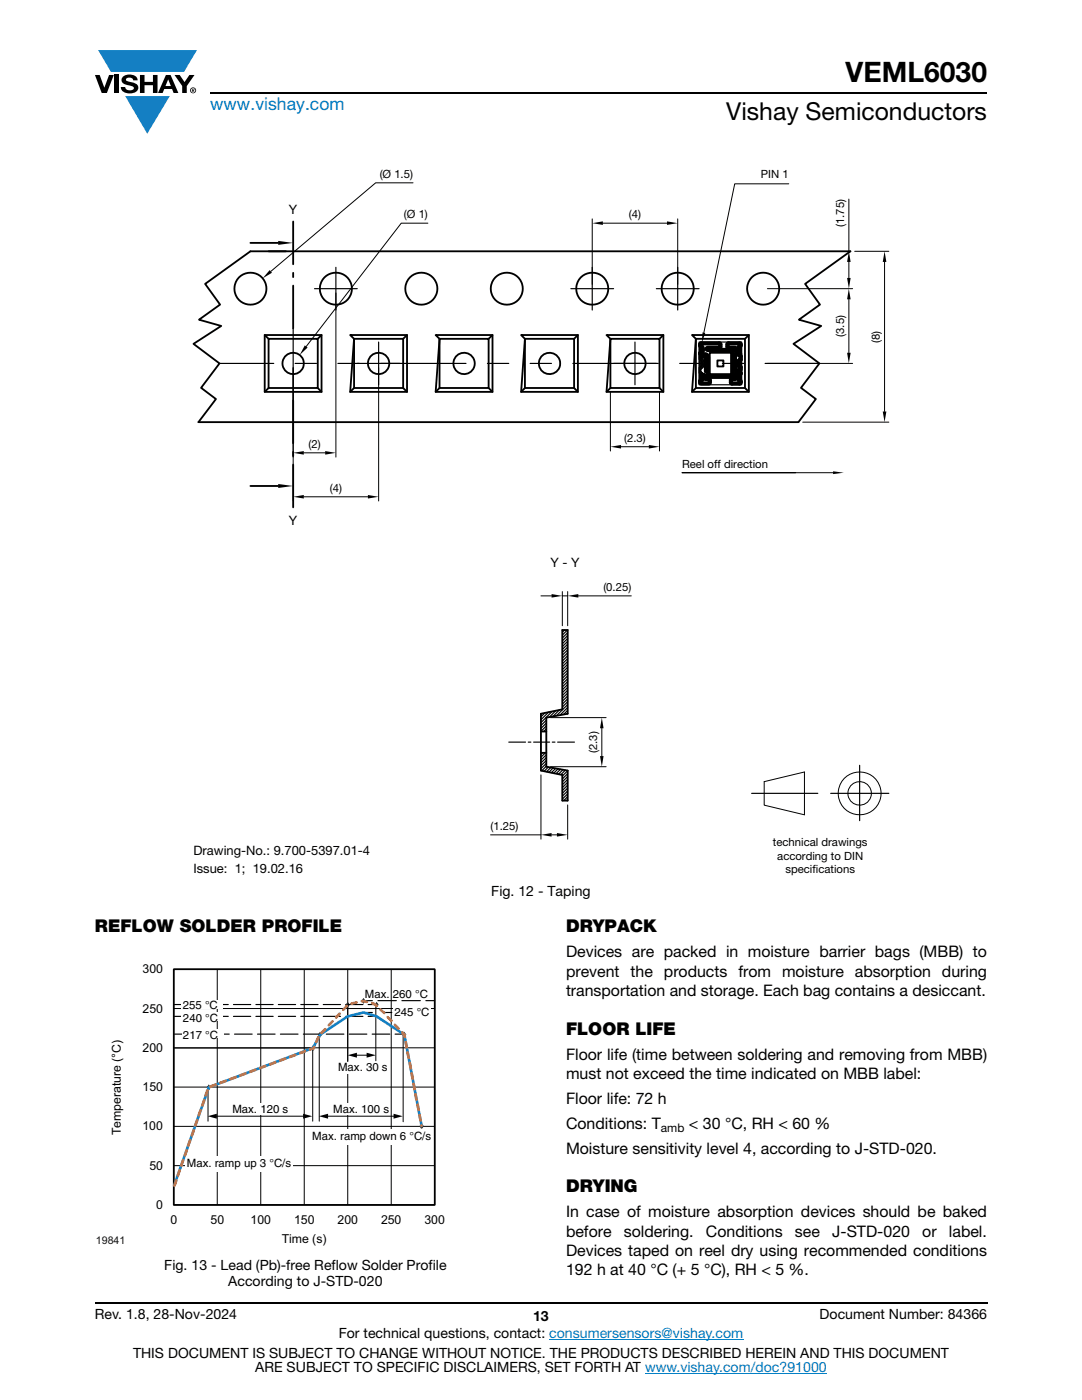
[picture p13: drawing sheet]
<svg xmlns="http://www.w3.org/2000/svg" width="216mm" height="279mm" viewBox="0 0 216 279" stroke-linecap="round" stroke-linejoin="round" font-family="sans-serif">
<defs><g id="words">
<text font-size="5.6" x="168.7" y="16.4">VEML6030</text>
<text font-size="4.9" x="144.9" y="24">Vishay Semiconductors</text>
<text font-size="3.5" fill="#007ec4" x="42" y="21.9">www.vishay.com</text>
<g font-size="3.5">
<text x="18.9" y="186">REFLOW SOLDER PROFILE</text>
<text x="112.9" y="186">DRYPACK</text>
<text x="112.9" y="206.5">FLOOR LIFE</text>
<text x="112.9" y="237.8">DRYING</text>
</g>
<g font-size="3.2">
<text x="112.9" y="191.1">Devices are packed in moisture barrier bags (MBB) to</text>
<text x="112.9" y="194.9">prevent the products from moisture absorption during</text>
<text x="112.9" y="198.8">transportation and storage. Each bag contains a desiccant.</text>
<text x="112.9" y="211.5">Floor life (time between soldering and removing from MBB)</text>
<text x="112.9" y="215.4">must not exceed the time indicated on MBB label:</text>
<text x="112.9" y="220.3">Floor life: 72 h</text>
<text x="112.9" y="225.3">Conditions: T</text>
<text x="137.5" y="225.3">&lt; 30 °C, RH &lt; 60 %</text>
<text x="112.9" y="230.2">Moisture sensitivity level 4, according to J-STD-020.</text>
<text x="112.9" y="242.9">In case of moisture absorption devices should be baked</text>
<text x="112.9" y="246.8">before</text>
<text x="112.9" y="250.7">Devices taped on reel dry using recommended conditions</text>
<text x="124.5" y="246.8">soldering.</text>
<text x="140.9" y="246.8">Conditions</text>
<text x="158.6" y="246.8">see</text>
<text x="166.1" y="246.8">J-STD-020</text>
<text x="184" y="246.8">or</text>
<text x="189.4" y="246.8">label.</text>
<text x="112.9" y="254.6">192 h at 40 °C (+ 5 °C), RH &lt; 5 %.</text>
</g>
<g font-size="2.8">
<text x="98" y="178.8">Fig. 12 - Taping</text>
<text x="32.8" y="253.5">Fig. 13 - Lead (Pb)-free Reflow Solder Profile</text>
<text x="45.6" y="256.7">According to J-STD-020</text>
<text x="18.9" y="263.3">Rev. 1.8, 28-Nov-2024</text>
<text x="106.4" y="263.6">13</text>
<text x="163.6" y="263.3">Document Number: 84366</text>
<text x="67.6" y="267.1">For technical questions, contact: consumersensors@vishay.com</text>
<text x="26.5" y="271">THIS DOCUMENT IS SUBJECT TO CHANGE WITHOUT NOTICE. THE PRODUCTS DESCRIBED HEREIN AND THIS DOCUMENT</text>
<text x="50.9" y="273.8">ARE SUBJECT TO SPECIFIC DISCLAIMERS, SET FORTH AT www.vishay.com/doc?91000</text>
</g>
<g font-size="2.6">
<text x="57.6" y="42.7">Y</text>
<text x="57.6" y="104.7">Y</text>
<text x="109.8" y="113.2">Y - Y</text>
<text x="38.6" y="170.6">Drawing-No.: 9.700-5397.01-4</text>
<text x="38.6" y="174.2">Issue: 1; 19.02.16</text>
</g>
<g font-size="2.5">
<text x="28.5" y="194.2">300</text>
<text x="28.5" y="202.1">250</text>
<text x="28.4" y="209.9">200</text>
<text x="28.4" y="217.7">150</text>
<text x="24.1" y="226.6" transform="rotate(-90 24.1 226.6)">Temperature (°C)</text>
<text x="28.4" y="225.6">100</text>
<text x="29.8" y="233.4">50</text>
<text x="31.2" y="241.3">0</text>
<text x="34" y="244.2">0</text>
<text x="42" y="244.2">50</text>
<text x="50" y="244.2">100</text>
<text x="58.7" y="244.2">150</text>
<text x="67.4" y="244.2">200</text>
<text x="76" y="244.2">250</text>
<text x="84.7" y="244.2">300</text>
<text x="56.2" y="248.1">Time (s)</text>
</g>
<text font-size="2.4" x="131.9" y="225.8">amb</text>
<g font-size="2.3">
<text x="75.8" y="35.5">(Ø 1.5)</text>
<text x="151.8" y="35.6">PIN 1</text>
<text x="80.6" y="43.5">(Ø 1)</text>
<text x="125.5" y="43.6">(4)</text>
<text x="168.4" y="45.3" transform="rotate(-90 168.4 45.3)">(1.75)</text>
<text x="168.4" y="67.2" transform="rotate(-90 168.4 67.2)">(3.5)</text>
<text x="175.5" y="68.4" transform="rotate(-90 175.5 68.4)">(8)</text>
<text x="61.5" y="89.4">(2)</text>
<text x="124.5" y="88.2">(2.3)</text>
<text x="136.1" y="93.4">Reel off direction</text>
<text x="65.8" y="98.2">(4)</text>
<text x="120.4" y="118">(0.25)</text>
<text x="119.1" y="150.3" transform="rotate(-90 119.1 150.3)">(2.3)</text>
<text x="97.9" y="165.7">(1.25)</text>
<text x="154.2" y="168.8">technical drawings</text>
<text x="155.1" y="171.5">according to DIN</text>
<text x="156.7" y="174.3">specif</text>
<text x="162.1" y="174.3">ications</text>
</g>
<g font-size="2.3" fill="#000001">
<text x="36.5" y="201.3">255 °C</text>
<text x="36.5" y="203.9">240 °C</text>
<text x="72.8" y="199.2">Max. 260 °C</text>
<text x="78.7" y="202.8">245 °C</text>
<text x="36.5" y="207.3">217 °C</text>
<text x="67.5" y="213.8">Max. 30 s</text>
<text x="46.4" y="222.1">Max. 120 s</text>
<text x="62.3" y="227.6">Max. ramp down 6 °C/s</text>
<text x="66.5" y="222.1">Max. 100 s</text>
<text x="37.3" y="233">Max. ramp up 3 °C/s</text>
</g>
<text font-size="2.1" fill="#101315" x="19.1" y="248.2">19841</text>
</g></defs>
<g fill="#147fc3">
<path d="M19.6 10h19.7l-2.6 4.3h-1.1h-13.5z"/>
<path d="M25 19.2h8.9l-4.5 7.5z"/>
</g>
<g fill="#000">
<path d="M18.9 15h1l.9 2.5 1-2.5h.9l-1.4 3.6h-1zM22.9 15h.9v3.6h-.9zM24.6 15.3a2.1 2.1 0 0 1 2.8 .3l.1 .4h-.9a.79 .79 0 0 0-.7-.5 .79 .79 0 0 0-.8 .4l.3 .3 1 .2a1.08 1.08 0 0 1 1.2 1 1.08 1.08 0 0 1-1.1 1.2 1.73 1.73 0 0 1-2.4-1.2h.9a.96 .96 0 0 0 .8 .6 .96 .96 0 0 0 .9-.4 1.31 1.31 0 0 0-1.2-.6 1.03 1.03 0 0 1-1.1-.6 1.03 1.03 0 0 1 .2-1.1zM27.9 15h.9v1.3h1.7v-1.3h.9v3.6h-.9v-1.6h-1.7v1.6h-.9zM34.8 15h1.1l.9 1.4 1-1.4h1l-1.5 2.2v1.4h-.9v-1.4z"/>
<path d="M33.6 15.9l.5 1.3h-1.1zM33.1 15l-1.6 3.6h1l.3-.8h1.5l.3 .8h1l-1.6-3.6z"/>
<path d="M38.4 17.8h.2v.2h-.2zM38.3 17.7v.7h.1v-.3l.4 .3-.2-.3 .2-.2-.1-.2z"/>
<path d="M38.1 18a.46 .46 0 0 1 .9 0 .46 .46 0 0 1-.9 0zM37.9 18a.6 .6 0 0 0 1.2 0 .6 .6 0 0 0-1.2 0z"/>
</g>
<path d="M42 18.6h155M18.9 260h178.1" fill="none" stroke="#000" stroke-width=".36"/>
<path d="M109.6 267.3h38.7M128.7 274h36.3" fill="none" stroke="#007ec4" stroke-width=".2"/>
<g fill="none" stroke="#000" stroke-width=".23">
<path d="M62.8 57.6h8.5M67 53.3v8.6M113.9 57.6h8.5M118.2 53.3v8.6M131 57.6h8.5M135.2 53.3v8.6M43.8 72.5h10.8M58.5 65.5v14.4M58.9 72.5h4.3M67.4 72.5h25.6M75.6 68.3v8.5M97.3 72.5h4.2"/>
<path d="M105.8 72.5h4.2M114.3 72.5h17.1M126.7 68.3v8.5M135.6 72.5h4.3M139.5 68.3h8.5v.6a.85 .85 0 0 0-.6 .9 .85 .85 0 0 0 .6 .8v1.1a.85 .85 0 0 0-.6 .8 .85 .85 0 0 0 .6 .8v1.2a.86 .86 0 0 0-.6 .8 .86 .86 0 0 0 .6 .8v.7h-8.5v-.7a.86 .86 0 0 0 .6-.8 .86 .86 0 0 0-.6-.8v-1.2a.85 .85 0 0 0 .6-.8 .85 .85 0 0 0-.6-.8v-1.1a.85 .85 0 0 0 .6-.8 .85 .85 0 0 0-.6-.9zM144.1 72.5h4.3M152.7 72.5h10.8M112.6 125.7l-.4 .5M113.2 125.7l-1 1.1M113.3 126.3l-1.1 1M113.3 126.8l-1.1 1.1M113.3 127.4l-1.1 1.1"/>
<path d="M113.3 128l-1.1 1.1M113.3 128.6l-1.1 1M113.3 129.1l-1.1 1.1M113.3 129.7l-1.1 1.1M113.3 130.3l-1.1 1M113.3 130.9l-1.1 1M113.3 131.4l-1.1 1.1M113.3 132l-1.1 1.1M113.3 132.6l-1.1 1.1M113.3 133.2l-1.1 1M113.3 133.7l-1.1 1.1M113.3 134.3l-1.1 1.1"/>
<path d="M113.3 134.9l-1.1 1M113.3 135.4l-1.1 1.1M113.3 136l-1.1 1.1M113.3 136.6l-1.1 1.1M113.3 137.2l-1.1 1M113.3 137.7l-1.1 1.1M113.3 138.3l-1.1 1.1M113.3 138.9l-1.1 1.1M113.3 139.5l-1.1 1M101.5 148.1h3.4M105.4 148.1h.5M106.5 148.1h3.2"/>
<path d="M108 142.4l-.1 .1M108.2 150.2l-.3 .3M108.7 142.3l-.8 .8M108.8 150.2l-.9 .9M109 143.7l-1.1 1.1M109 144.3l-1.1 1.1M109 150.6l-1.1 1.1M109 151.2l-1.1 1.1M109 151.8l-1.1 1M109 152.4l-1.1 1M109 144.9l-1.1 1M109 145.5l-.5 .5"/>
<path d="M109 152.9l-.9 .9M109.4 153.1l-.8 .8M109.5 142.1l-1.6 1.5M109.9 153.2l-.8 .8M110.2 142l-2.3 2.2M110.2 148.1h.5M110.4 153.3l-.9 .8M110.9 153.4l-.9 .8M110.9 141.8l-1.3 1.3M111.3 148.1h3.3M111.4 153.4l-.9 .9M111.6 141.7l-1.3 1.3"/>
<path d="M111.8 153.5l-.8 .9M112.3 153.6l-.9 .9M112.8 153.7l-.9 .9M113.3 159l-.8 .8M113.3 153.8l-1.1 1.1M113.3 154.4l-1.1 1.1M113.3 155l-1.1 1M113.3 155.5l-1.1 1.1M113.3 156.1l-1.1 1.1M113.3 156.7l-1.1 1.1M113.3 157.3l-1.1 1M113.3 157.8l-1.1 1.1"/>
<path d="M113.3 158.4l-1.1 1.1M113.3 159.6l-.3 .2M113.3 140l-1.1 1.1M113.3 142.3l-.2 .2M113.3 141.8l-.9 .8M113.3 141.2l-1.6 1.5M113.3 140.6l-2.3 2.2M150 158.3h13.2M165.8 158.3h11.6M171.5 152.7v11.1"/>
</g>
<g fill="none" stroke="#000" stroke-width=".2">
<path d="M82.4 36.5h-7.4l-21 17.7M157.4 36.7h-10.8l-6.2 29.7M169.4 39.7v10.5M67 58.5v32.7M85.4 44.5h-5.3l-19 24.7M118.2 43.7v13.1M120.3 44.5h12.8M135.2 43.7v13.1M153.1 57.6h17M169.4 52.3v3.2M169.4 59.7v10.7M170.5 50.2h6.9"/>
<path d="M176.5 52.3v29.8M58.5 73.4v26.6M75.6 73.4v26.6M121.8 78.3v11.7M131.6 78.3v11.7M139.5 68.5v.1M139.7 68.5l-.2 .2M139.8 68.6l-.3 .3M139.8 71.1l-.3 .4M139.8 74l-.3 .4M139.8 73.9l-.3 .3M139.9 71.3l-.4 .3"/>
<path d="M139.9 68.6l-.4 .4M139.9 71.4l-.4 .4M139.9 74.1l-.4 .4M140 71.4l-.5 .5M140 71.4a1.38 1.38 0 0 1-.1 2.4l.1 .4M140 71.4l-.1-.4a1.35 1.35 0 0 0 .6-1.4 1.35 1.35 0 0 0-1-1.1v8.1a1.27 1.27 0 0 0 1-1 1.27 1.27 0 0 0-.5-1.4M140 74.2l-.5 .5M140 68.7l-.5 .5M140 71.5l-.5 .6M140 74.3l-.5 .5M140.1 68.7l-.6 .6M140.1 74.3l-.6 .7"/>
<path d="M140.1 71.6l-.6 .6M140.1 68.8l-.6 .7M140.2 74.4l-.7 .7M140.2 71.7l-.7 .7M140.2 68.9l-.7 .7M140.3 74.5l-.8 .8M140.3 71.7l-.8 .8M140.3 69l-.8 .8M140.3 74.6l-.8 .8M140.3 71.8l-.8 .9M140.3 69.1l-.8 .8M140.4 70.4l-.9 .9"/>
<path d="M140.4 74.7l-.9 .9M140.4 71.9l-.9 .9M140.4 73.2l-.9 .9M140.4 75.9l-.5 .5M140.4 69.2l-.9 .9M140.4 74.8l-.9 1M140.4 72l-.9 1M140.5 69.3l-1 .9M140.5 74.9l-1 1M140.5 70.1l-1 1.1M140.5 69.4l-1 1M140.5 72.1l-1 1.1"/>
<path d="M140.5 75.6l-.9 .9M140.5 72.9l-1 1M140.5 75l-1 1M140.5 69.5l-1 1M140.5 72.3l-1 1M140.5 75.5l-1 1M140.5 75.1l-1 1.1M140.5 69.9l-1 1.1M140.5 69.6l-1 1.1M140.5 72.7l-1 1.1M140.5 72.4l-1 1M140.6 75.3l-1.1 1.1"/>
<path d="M140.6 69.8l-1.1 1M140.6 72.5l-1.1 1.1M147.4 68.8l.6-.3v8.1a1.34 1.34 0 0 1-1-1.2 1.34 1.34 0 0 1 .6-1.3v-.3a1.44 1.44 0 0 1 0-2.5v-.5a1.28 1.28 0 0 1-.2-2zM147.7 68.6l-.6 .6M147.9 68.5l-.9 1M148 76.4l-.1 .1M148 76.3l-.2 .2M148 76.1l-.3 .3M148 76l-.4 .4M148 75.8l-.5 .5M148 75.6l-.6 .7M148 75.5l-.7 .7"/>
<path d="M148 75.3l-.8 .8M148 75.2l-.8 .8M148 75l-.9 .9M148 74.9l-.9 .9M148 74.7l-1 1M148 74.6l-1 1M148 74.4l-1 1.1M148 74.3l-1 1M148 74.1l-1 1.1M148 74l-1 1M148 73.8l-.9 .9M148 73.7l-.3 .3"/>
<path d="M148 73.5l-.3 .3M148 73.3l-.4 .4M148 73.2l-.4 .4M148 73l-.5 .6M148 72.9l-.6 .6M148 72.7l-.7 .7M148 72.6l-.8 .7M148 72.4l-.8 .9M148 72.3l-.9 .9M148 72.1l-.9 1M148 72l-1 1M148 71.8l-1 1"/>
<path d="M148 71.7l-1 1M148 71.5l-1 1.1M148 71.4l-1 1M148 71.2l-1 1M148 71l-.9 1M148 70.9l-.3 .3M148 70.7l-.3 .4M148 70.6l-.4 .4M148 70.4l-.4 .5M148 70.3l-.5 .5M148 70.1l-.6 .6M148 70l-.7 .7"/>
<path d="M148 69.8l-.8 .8M148 69.7l-.8 .8M148 69.5l-.9 .9M148 69.4l-.9 .9M148 69.2l-1 1M148 69.1l-1 1M148 68.9l-1 1.1M148 68.8l-1 1M148 68.6l-1 1.1M153.1 72.5h17M60.6 90.4h4.3M60.6 99.1h12.8"/>
<path d="M123.9 89.2h5.6M158.8 94.3h-22.7h30.1M160.2 84.2h17.2M107.9 118.9h2.2M112.2 118.9h1.1M112.2 118.1v6.8M113.3 118.1v6.8M115.4 118.9h10.6M107.9 154.6v12.9M109.8 143.2h11.1M109.8 153h11.1M120.1 145.3v5.6"/>
<path d="M152.5 156l8-1.9v8.5l-8-1.9zM97.9 166.6h10M110.1 166.6h1M113.3 160.6v6.9M43.4 193.4v47.1M52 193.4v47.1M60.7 193.4v47.1M69.4 193.4v47.1M78.1 193.4v47.1M34.7 201.3h52M34.7 209.1h52M34.7 217h52"/>
<path d="M34.7 224.8h52M34.7 232.6h52M34.7 240.5h52M34.7 240.5v-47.1h52v47.1"/>
<circle cx="171.5" cy="158.3" r="2.34"/>
<circle cx="171.5" cy="158.3" r="4.3"/>
</g>
<g fill="none" stroke="#000" stroke-width=".37">
<path d="M40.9 56.7l9.1-6.5h119.7l-9 6.5 2.9 4.1-4.2 3 4.5 1.3-5.6 3.5 5.2 3.9-3.7 4.9 3 2.2-3.5 4.6h-119.7l3.5-4.6-3-2.2 3.7-4.9-5.2-3.9 5.5-3.5-4.4-1.3 4.2-3zM50 48.5h5.5M58.5 44.2v8.5M58.5 54.5v.8M58.5 57v8.5M52.8 66.9h11.4v11.3h-11.4zM52.8 66.9l.8 .7M53.6 67.6h9.8v9.8h-9.8zM53.6 77.4l-.8 .8M58.5 79.9v8.6M63.4 77.4l.8 .8M64.2 66.9l-.8 .7"/>
<path d="M69.9 66.9h11.3v11.3h-11.3l.7-10.6zM70.6 67.6h9.8v9.8h-9.8zM70.6 77.4l-.7 .8M80.4 77.4l.8 .8M81.2 66.9l-.8 .7M86.9 66.9h11.4v11.3h-11.4l.8-10.6zM87.7 67.6h9.8v9.8h-9.8zM87.7 77.4l-.8 .8M97.5 77.4l.8 .8M98.3 66.9l-.8 .7M104 66.9h11.3v11.3h-11.3l.7-10.6zM104.7 77.4l-.7 .8"/>
<path d="M104.7 67.6h9.9v9.8h-9.9zM114.6 77.4l.7 .8M115.3 66.9l-.7 .7M121 66.9h11.4v11.3h-11.4l.8-10.6zM121.8 77.4l-.8 .8M121.8 67.6h9.8v9.8h-9.8zM131.6 77.4l.8 .8M132.4 66.9l-.8 .7M138.1 66.9h11.3v11.3h-11.3l.8-10.6zM138.9 77.4l-.8 .8M138.9 67.6h9.7v9.8h-9.7zM141.6 70.4h4.3v4.3h-4.3z"/>
<path d="M143.1 71.9h1.2v1.2h-1.2zM148.6 77.4l.8 .8M149.4 66.9l-.8 .7M50 97h5.5M58.5 90.2v.8M58.5 92.7v8.6M112.2 125.7h1.1v16.7l-4.3 .8v9.8l4.3 .8v6h-1.1v-5.1l-4.3-.9v-11.4l4.3-.8zM107.9 146h1.1M107.9 150.2h1.1"/>
<circle cx="50" cy="57.6" r="3.2"/>
<circle cx="67" cy="57.6" r="3.2"/>
<circle cx="84.1" cy="57.6" r="3.2"/>
<circle cx="101.1" cy="57.6" r="3.2"/>
<circle cx="118.2" cy="57.6" r="3.2"/>
<circle cx="135.2" cy="57.6" r="3.2"/>
<circle cx="152.3" cy="57.6" r="3.2"/>
<circle cx="58.5" cy="72.5" r="2.13"/>
<circle cx="75.5" cy="72.5" r="2.13"/>
<circle cx="92.6" cy="72.5" r="2.13"/>
<circle cx="109.6" cy="72.5" r="2.13"/>
<circle cx="126.7" cy="72.5" r="2.13"/>
</g>
<g fill="#000">
<path d="M53.8 53.9l.5 .5-1.9 1.2zM55.5 48.1l3 .4-3 .4zM118.2 44.5l2.1-.3v.7zM133.1 44.2l2.1 .3-2.1 .4zM169 55.5h.7l-.3 2.1zM169.4 50.2l.3 2.1h-.7zM169.4 57.6l.3 2.1h-.7zM176.5 50.2l.4 2.1h-.8zM60.8 68.9l.6 .5-1.6 1.4zM140.2 66.3l.5 .2-.7 2zM169 70.4h.7l-.3 2.1zM55.5 96.6l3 .4-3 .4z"/>
<path d="M58.5 99.1l2.1-.3v.7zM58.5 90.4l2.1-.4v.7zM64.9 90l2.1 .4-2.1 .3zM73.4 98.8l2.2 .3-2.2 .4zM121.8 89.2l2.1-.4v.7zM129.5 88.8l2.1 .4-2.1 .3zM166.2 94.1l2.2 .2-2.2 .3zM176.1 82.1h.8l-.4 2.1zM110.1 118.6l2.1 .3-2.1 .4zM113.3 118.9l2.1-.3v.7zM120.1 143.2l.3 2.1h-.7zM119.7 150.9h.7l-.3 2.1z"/>
<path d="M107.9 166.6l2.2-.3v.7zM111.1 166.3l2.2 .3-2.2 .4z"/>
</g>
<path d="M139.8 68.6h3.9l-.1 .8h-2.4l-.2 .2 .2 .2h4.8l.2 .2v5.1l-4.8 .1-.1-.2v-3.9l-.5-.4h-.9l-.2-.2a.85 .85 0 0 0 0-1.5zM139.9 71.2l.9 .1 .1 2.8M140 74.8l.6 .1 .2 .7 .8 .1v.7l-.2 .1h-1.5l-.2-.1a.52 .52 0 0 1 .3-.7l.1-.4zM145.2 68.6l2.4-.1 .2 .2v.3a.85 .85 0 0 0-.3 1.2l-.6-.1-.2-.7h-1.4zM146.7 70.8l.1-.1a.87 .87 0 0 1 1 .4v.7a.86 .86 0 0 0 0 1.5l-.1 .6-1-.1zM146.9 74.5l.7-.1 .2 .1a.85 .85 0 0 0 0 1.5v.3l-.2 .2h-1.5l-.2-.1v-.7l.9-.2z" fill="none" stroke="#000" stroke-width=".83"/>
<path d="M34.7 193.4h52v47.1h-52z" fill="none" stroke="#000" stroke-width=".34"/>
<path d="M41.7 216.7l.2 .3-.2 .3-.3-.3z" fill="#292d2f"/>
<path d="M41.9 217l-.2-.3-.3 .3 .3 .3" fill="none" stroke="#292d2f" stroke-width=".3"/>
<path d="M62.5 208.8l.2 .3-.2 .4-.3-.4z" fill-rule="evenodd" fill="#292d2f"/>
<path d="M62.5 208.8l.2 .3-.2 .4-.3-.4z" fill="none" stroke="#292d2f" stroke-width=".3"/>
<path d="M63.9 206.2l.2 .3-.2 .3-.3-.3z" fill-rule="evenodd" fill="#292d2f"/>
<path d="M63.9 206.2l.2 .3-.2 .3-.3-.3z" fill="none" stroke="#292d2f" stroke-width=".3"/>
<path d="M69.4 200.2l.2 .3-.2 .4-.2-.4z" fill-rule="evenodd" fill="#292d2f"/>
<path d="M69.4 200.2l.2 .3-.2 .4-.2-.4z" fill="none" stroke="#292d2f" stroke-width=".3"/>
<path d="M72.5 199.4l.3 .3-.3 .4-.2-.4z" fill-rule="evenodd" fill="#292d2f"/>
<path d="M72.5 199.4l.3 .3-.3 .4-.2-.4z" fill="none" stroke="#292d2f" stroke-width=".3"/>
<path d="M75.1 200.2l.3 .3-.3 .4-.2-.4z" fill-rule="evenodd" fill="#292d2f"/>
<path d="M75.1 200.2l.3 .3-.3 .4-.2-.4z" fill="none" stroke="#292d2f" stroke-width=".3"/>
<path d="M80.7 206.2l.2 .3-.2 .3-.3-.3z" fill-rule="evenodd" fill="#292d2f"/>
<path d="M80.7 206.2l.2 .3-.2 .3-.3-.3z" fill="none" stroke="#292d2f" stroke-width=".3"/>
<path d="M84.1 224.4l.3 .4-.3 .3-.2-.3z" fill-rule="evenodd" fill="#292d2f"/>
<path d="M84.1 224.4l.3 .4-.3 .3-.2-.3z" fill="none" stroke="#292d2f" stroke-width=".35"/>
<path d="M34.8 209.2h27.7" fill="none" stroke="#000001" stroke-width=".2"/>
<path d="M34.8 202.8h1.8M72.5 202.1h1.8M73.5 202.8h1.7M76.4 202.1h1.8" fill="none" stroke="#000001" stroke-width=".23"/>
<path d="M72.4 202.8h-35.3" fill="none" stroke="#000001" stroke-width=".23" stroke-dasharray="3.4 1"/>
<path d="M36.3 202.1h8.2v1.7h-8.2z" fill="#fff"/>
<path d="M34.8 206.4h1.8M78.8 206.4h1.8" fill="none" stroke="#000001" stroke-width=".23"/>
<path d="M77.8 206.4h-40.7" fill="none" stroke="#000001" stroke-width=".23" stroke-dasharray="3.5 1.1"/>
<path d="M36.3 205.4h8.3v1.8h-8.3z" fill="#fff"/>
<path d="M70.9 210.6h2.6" fill="none" stroke="#000001" stroke-width=".2"/>
<g fill="#000001">
<path d="M69.4 210.6l1.8-.5v1z"/>
<path d="M73.2 210.1l1.8 .5-1.8 .5z"/>
</g>
<path d="M72.5 199.7h1.8M85 199.7h1.7M34.8 200.5h1.8M73.5 200.5h1.7" fill="none" stroke="#000001" stroke-width=".23"/>
<path d="M72.4 200.5h-35.3" fill="none" stroke="#000001" stroke-width=".23" stroke-dasharray="3.4 1"/>
<path d="M75.4 199.7h9" fill="none" stroke="#000001" stroke-width=".23" stroke-dasharray="3.7 1.1"/>
<g fill="#fff">
<path d="M36.3 199.6h8.2v1.7h-8.2z"/>
<path d="M78.4 200.9h7.6v2.3h-7.6z"/>
</g>
<path d="M41.5 216.9v6.9M62.4 209v14.8M42.9 222.8h17.9" fill="none" stroke="#000001" stroke-width=".2"/>
<g fill="#000001">
<path d="M41.4 222.8l1.9-.5v1z"/>
<path d="M60.5 222.3l1.8 .5-1.8 .5z"/>
</g>
<path d="M63.7 206.5v17.3M80.4 206.4v17.5M65.1 222.8h13.8" fill="none" stroke="#000001" stroke-width=".2"/>
<g fill="#000001">
<path d="M63.6 222.8l1.9-.5v1z"/>
<path d="M78.5 222.3l1.9 .5-1.9 .5z"/>
</g>
<path d="M69.4 200.5v11.2M75 200.7v11" fill="none" stroke="#000001" stroke-width=".2"/>
<g fill="#fff">
<path d="M67.2 211.9h10.2v2.3h-10.2z"/>
<path d="M66.3 220.1h11.5v2.3h-11.5z"/>
<path d="M46.2 220.1h11.5v2.3h-11.5z"/>
<path d="M62.1 225.4h24.1v3h-24.1z"/>
<path d="M37 230.8h21.4v3h-21.4z"/>
</g>
<path d="M84.1 224.8l-3.4-18.3-5.6-3.7-2.6-.7-3.1 .7-5.5 3.7-1.4 2.6-20.8 7.9-7 19.6" fill="none" stroke="#1782c5" stroke-width=".53"/>
<path d="M34.8 236.6l6.9-19.6 20.9-7.8 1.3-2.8 5.5-5.9 .9-.3 1.9-.4 2.3 .4 .6 .5 1.7 1.5 3.9 4.4 3.4 18" fill="none" stroke="#f37229" stroke-width=".53" stroke-dasharray="1.1 1.1"/>
<use href="#words"/>
</svg>
